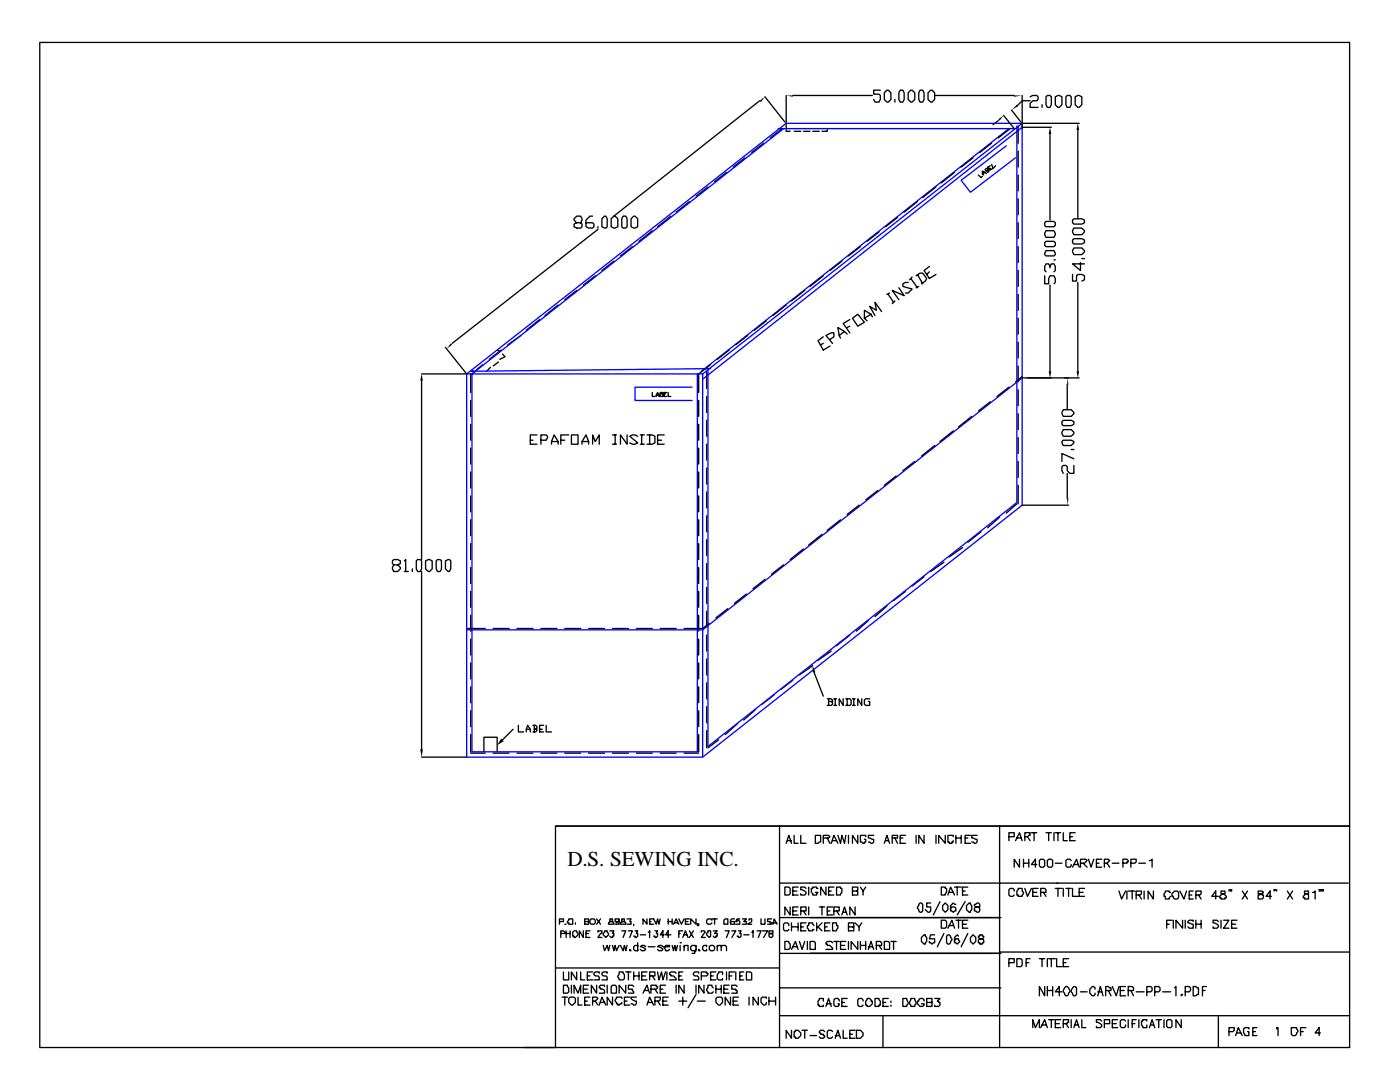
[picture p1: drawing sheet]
<svg xmlns="http://www.w3.org/2000/svg" width="279mm" height="216mm" viewBox="0 0 279 216" stroke-linecap="round" stroke-linejoin="round" font-family="sans-serif">
<defs><g id="words">
<text font-size="4.2" x="113.2" y="172.8">D.S. SEWING INC.</text>
</g></defs>
<g fill="none" stroke="#00f" stroke-width=".26">
<path d="M155.3 25.7h47.1M156.4 25.7l-62.2 48.9v75.4h45v-75.4M156.9 25.7v.5M200.8 29.1l-9 6.9 1.9 2.4 9-6.9M201.3 25.7l-61.3 48.4M202.9 25.1v75.2l-61.6 48.7v-75.2M204 24.6h-47.1l-63.8 50M204 24.6v76.2l-63.8 50.3h-47.1v-76.5M204 24.6l-63.8 50M204 25.4l-63.8 50.3M93.1 74.6h47.1M138.1 77.3h-11.4v2.6h11.4"/>
<path d="M140.2 74.6v76.5M141.8 73.6l-47.9 .5M204 75.4l-63.8 50.3h-47.1"/>
</g>
<g fill="none" stroke="#000" stroke-width=".26">
<path d="M7.9 8.5h261.4v156.3h-158.4v44.2h-103zM152.7 19.3l3.9 5M156.9 19v6.7M158.2 19h15.9M175.7 18h-1.3v.8h1l.3 .2v.8l-.3 .6h-.8l-.2-.6M176.5 18.5l.5-.5h.3l.5 .5v1.3l-.5 .6h-.3l-.5-.6zM178.6 19.8v.6M179.7 18h.5l.2 .5v1.3l-.2 .6h-.5l-.3-.6v-1.3zM181.2 18.5l.6-.5h.2l.6 .5v1.3l-.6 .6h-.2l-.6-.6zM183.6 18h.5l.3 .5v1.3l-.3 .6h-.5l-.2-.6v-1.3zM185.2 18.5l.5-.5h.3l.5 .5v1.3l-.5 .6h-.3l-.5-.6zM186.5 19h15.9"/>
<path d="M204 19v6.7M205.6 19.3l.5-.3h.8l.3 .3v.5l-.3 .3h-.8l-.5 .5v.8h1.6M208.8 19.3l.2-.3h.5l.3 .3v1.6l-.3 .5h-.5l-.2-.5zM210.6 19.3l.5-.3 .8 .3v1.6l-.5 .5h-.3l-.5-.5zM212.7 19.3l.3-.3h.5l.3 .3v1.6l-.3 .5h-.5l-.3-.5zM214.6 19.3l.5-.3 .8 .3v1.6l-.5 .5h-.3l-.5-.5zM141.3 37.3l-2.4 1.9M145 34.4l-2.4 1.8M148.7 31.5l-2.4 1.8M151.6 20.1l-29.1 23M152.4 28.6l-2.4 1.8M156.1 25.7l-2.4 1.8"/>
<path d="M156.9 26.2h.8M158.5 26.2h1.3M160.3 26.2h1.4M162.2 26.2h1.3M165.1 25.7v.5h-1.1M186.8 37.3l-2.7 2.1M190.5 34.4l-2.6 2.1M194.2 31.5l-2.4 1.8M195.3 34.9l.5 .6 .3-.3M196.6 34.4l-.5 .3M196.8 34.7l-.7-.6v.6l.2 .2M197.1 33.9v-.3h-.3l-.2 .3 .5 .5 .3-.3v-.2h-.3l-.3 .2"/>
<path d="M197.4 33.6h.2M197.9 32.8l.3 .8-.6 .3-.5-.6 .5-.2M197.9 28.6l-2.4 1.8M198.7 33.1l-.5 .5M199.2 24.1l-1 .8M200.3 23l2.1 2.7M201.6 25.7l-2.4 1.8M201.9 22l1.8 2.3M203.2 25.1v3.5M203.2 30.2v3.1M203.2 34.9v3.2M203.2 39.7v3.2"/>
<path d="M204 24.6h11.4M204 25.4h5.8M205.6 20.1h-1.6l-1.1 1.1M208 20.9v.5M209.5 26.7v17.2M215.1 25.9v17.8M115.1 44.4l-.5-.5v-.2l.5-.6h.8l.3 .8-.3 .5h-.8l-.5 .3v.5l.5 .3h.8l.3-.3v-.5l-.3-.3M115.1 57.9l-2.4 1.9M118.3 43.1h-.6l-.8 .8v1.3l.6 .3h.8l.2-.3v-.5l-.2-.3h-1.4M118.8 55l-2.4 1.9M119.3 45.8l-29.1 22.7M119.3 45.2v.3"/>
<path d="M120.1 43.7l.6-.6h.2l.3 .6v1.5l-.3 .3-.8-.3zM122 43.7l.5-.6h.3l.5 .6v1.5l-.5 .3-.8-.3zM122.5 52.1l-2.4 1.9M124.4 43.1h.5l.2 .6v1.5l-.2 .3h-.5l-.3-.3v-1.5zM125.9 43.7l.6-.6h.2l.6 .6v1.5l-.6 .3-.8-.3zM126.2 49.2l-2.4 1.9M130.2 46l-2.7 2.2M133.9 43.1l-2.7 2.1M137.6 40.2l-2.7 2.1M160.6 57.9l-2.6 2.2M164.3 55l-2.6 2.2M168 52.1l-2.4 1.9"/>
<path d="M171.7 49.2l-2.4 1.9M175.4 46.3l-2.4 1.9M177.3 58.7l1 1.6M177.5 58.5l-.5 .2M179.1 43.4l-2.4 1.8M179.4 57.4l1 1.6-2.3-1.1 1.3 1.9M181.2 56.4h-.5l-.5 .2v.6l1.8 .5-.8 .8h-.5M181.8 55.6l1.3 1.8M182 55.3l-.5 .5M182.8 55l.8-.5h.5l.8 1.1-.2 .5-.8 .5M183.1 54.8l1 1.8M183.1 40.2l-2.7 2.1"/>
<path d="M183.4 57.2l-.6 .2M185.5 53.2l-1.1 .8 1.1 1.6 1.3-.8M185.5 54.2l-.6 .6M203.2 44.4v3.2M203.2 49.2v3.2M203.2 54v3.2M203.2 58.7v3.2M208.5 48.4l.3-.2h1.5l.3 .2v.5l-.3 .3h-1.5l-.3-.3zM208.5 44.4l.3-.2h1.5l.3 .2v.6l-.3 .2h-1.5l-.3-.2zM208.5 55v1.6h.8v-1l.2-.6h.8l.3 .6v.8l-.3 .2M208.8 50h1.5l.3 .8-.3 .3h-1.5l-.3-.3zM208.8 46h1.5l.3 .6-.3 .8h-1.5l-.3-.6z"/>
<path d="M209.5 53.4l-.2-.7h-.5l-.3 .5v.8l.3 .2M209.5 53.2l.3-.5h.5l.3 .5v.8l-.3 .2M209.5 56.9v17.2M210.3 51.9h.3M214 47.9l.3-.3h1.6l.5 .3v.5l-.5 .3h-1.6l-.3-.3zM214 43.9l.3-.2h1.6l.5 .2v.5l-.5 .3h-1.6l-.3-.3zM214 54.8v1.3h.8v-1.1l.3-.2h.8l.5 .2v.8l-.5 .3M214.3 49.5h1.6l.5 .5v.3l-.5 .5h-1.6l-.3-.5zM214.3 45.5h1.6l.5 .5v.3l-.5 .5h-1.6l-.3-.5zM215.1 56.4v17.7M215.6 52.4v1.6l-1.6-1.3h2.4M215.9 51.6h.5"/>
<path d="M84.1 75.9v35.8M88.9 69.3l4.2 5.3h-9M93.9 74.6v3.7M93.9 79.9v3.2M94.2 73.8l.3 .3M96.3 72.8l-2.1 1.8M97.9 73.3l-.8 .8M99.2 69.8l.5 .3M99.5 72.2l-1.1 .8M100 69.8l-2.4 1.9M100.3 70.6l.5 .6-1.1 .5M104 66.9l-2.7 1.9"/>
<path d="M107.7 63.8l-2.7 2.1M111.4 60.9l-2.7 2.1M130.2 78.3v.8h.5M131 79.1l.2-.8 .3 .8M131 78.8h.5M131.8 78.6h.5v.5h-.5v-.8h.5v.3M132.6 78.6h.2M133.1 78.3h-.5v.8h.5M133.3 78.3v.8h.6M139.4 79.9v3.2M141 74.1v3.4M141 79.1v3.2"/>
<path d="M141.8 72.8l-2.4 1.8v3.7M145.5 69.8l-2.4 1.9M149.2 66.9l-2.4 1.9M152.9 64l-2.4 1.9M156.9 60.9l-2.6 2.1M164.3 67.2l-1.1 .8 1.1 1.8 1.3-.7M164.3 68.5l-.5 .3M165.6 67.7l.8-.5v-.8h-.5l-1.1 .5 1.4 1.6M168.5 66.1l-1 .8M169.1 66.7l-.6-.6-1.3-.7 .3 1.5 .2 .6M169.6 63.8l-1.3 .8 1.3 1.8M169.6 65.1l-.5 .3"/>
<path d="M170.1 63.5l1.1-.8 1.3 1.6-1.3 .8zM173.8 62.7l-1.3 .8M174.1 63.2l-.3-.5-1.3-.8v1.6l.5 .5M175.9 62.2l-1.3-1.9 .3 1.6-1.3-.8 1 1.9M178.6 60.1l-.5 .5M201.3 77.3l-2.3 1.8M203.2 63.5v3.2M203.2 68.3v3.1M203.2 73v3.2M203.2 77.8v3.2M204 75.1l-1.3 1.1M204 75.4h11.4"/>
<path d="M213 76.7v5.1M93.9 84.7v3.1M93.9 89.4v3.2M93.9 94.2v3.2M93.9 99v3.1M105.8 87.8h.6M107.2 86.8h-1.4v1.8h1.4M107.9 87.8h1.1l.3-.8-.3-.2h-1.1v1.8M110.1 88.6v-.5l.5-1.3 .8 1.3v.5M110.1 88.1h1.3M111.9 87.8h.8M113.5 86.8h-1.6v1.8"/>
<path d="M114 86.8h1.4v1.8h-1.4zM116.2 88.6v-.5l.7-1.3 .6 1.3v.5M116.2 88.1h1.3M118.3 88.6v-1.8l.5 1.3 .8-1.3v1.8M122.2 88.6h.8M122.2 86.8h.8M122.8 86.8v1.8M125.1 86.8v1.8l-1.3-1.8v1.8M127.3 87l-.6-.2h-.5l-.5 .2 1.6 1.4-.6 .2h-.5l-.5-.2M127.8 88.6h.8M127.8 86.8h.8M128.1 86.8v1.8"/>
<path d="M129.1 86.8h1.1l.5 .2v1.4l-.5 .2h-1.1M129.6 86.8v1.8M131.2 87.8h.8M132.6 86.8h-1.4v1.8h1.4M139.4 84.7v3.1M139.4 89.4v3.2M139.4 94.2v3.2M139.4 99v3.1M141 83.9v3.1M141 88.6v3.2M141 93.4v3.2M141 98.2v3.1"/>
<path d="M175.2 97.9l-2.4 1.8M178.9 95l-2.4 1.8M182.6 92.1l-2.4 1.8M186.5 88.9l-2.6 2.1M190.2 86l-2.6 2.1M193.9 83.1l-2.6 2.1M197.6 80.2l-2.3 1.8M203.2 82.5v3.2M203.2 87.3v3.2M203.2 92.1v3.1M203.2 96.8v3.7M211.9 88.1l.3-.3h1.6l.5 .3v.3l-.5 .5h-1.6z"/>
<path d="M211.9 84.1l.3-.2h1.6l.5 .2v.6l-.5 .2h-1.6l-.3-.2zM212.2 85.7h1.6l.5 .6v.2l-.5 .5h-1.6l-.3-.5zM212.2 81.8h1.6l.5 .5v.2l-.5 .6h-1.6l-.3-.6zM213 94.5v5M213.8 89.7h.5M214.3 92.9v1.6h-.8l-.5-.6v-.8l-.3-.2h-.5l-.3 .2v.8l.3 .6M214.3 91.5l-2.4-1v1.6M78.6 112.7l-.3-.3v-.5l.3-.2h.8l.5 .2v.5l-.5 .3h-.8l-.3 .5 .3 .8h.8l.5-.5v-.3l-.5-.5M80.7 111.9l.3-.2v2.3M80.7 114h.8M82.3 113.5v.5M83.1 111.9l.2-.2h.6l.2 .2v1.6l-.2 .5h-.6l-.2-.5z"/>
<path d="M84.1 114v35.5M84.9 111.9l.6-.2 .8 .2v1.6l-.6 .5h-.2l-.6-.5zM87 111.9l.3-.2h.5l.3 .2v1.6l-.3 .5h-.5l-.3-.5zM88.9 111.9l.5-.2h.3l.3 .2v1.6l-.3 .5h-.3l-.5-.5zM93.9 103.7v3.2M93.9 108.5v3.2M93.9 113.2v3.2M93.9 118v3.2M139.4 103.7v3.2M139.4 108.5v3.2M139.4 113.2v3.2M139.4 118v3.2"/>
<path d="M141 102.9v3.2M141 107.7v3.2M141 112.4v3.2M141 117.2v3.2M149 118.5l-2.4 1.9M152.7 115.6l-2.4 1.9M156.4 112.7l-2.4 1.9M160.3 109.5l-2.6 2.2M164 106.6l-2.6 2.1M167.7 103.7l-2.6 2.1M171.4 100.8l-2.3 1.9M180.7 118l-2.4 1.9"/>
<path d="M184.4 115.1l-2.4 1.8M188.4 112.2l-2.7 1.8M192.1 109.3l-2.7 1.8M195.8 106.1l-2.7 2.1M199.5 103.2l-2.4 2.1M202.9 100.5l-2.1 1.9M204 100.8h9.3M93.1 125.4h3.7M93.9 122.8v3.1M93.9 127.5v3.2M93.9 132.3v3.2M93.9 137.1v3.1"/>
<path d="M98.4 125.4h3.2M103.2 125.4h3.2M107.9 125.4h3.2M112.7 125.4h3.2M117.5 125.4h3.2M122.2 125.4h3.2M127 125.4h3.2M131.8 125.4h3.1M139.4 122.8v3.1M139.4 127.5v3.2M139.4 132.3v3.2M139.4 137.1v3.1"/>
<path d="M141 122v3.1M141 126.7v3.2M141 131.5v3.2M141 136.3v3.1M141.6 124.4l-1.4 1h-3.7M145.3 121.4l-2.4 1.9M154.5 138.6l-2.4 1.9M158.2 135.7l-2.4 1.9M162.2 132.8l-2.7 1.9M162.5 134.1l1.8 4.8M165.1 139.4h.8l.3 .3v.3h-.3M165.4 140h.5l.3 .2v.3l-.3 .3h-.8"/>
<path d="M165.4 139.4v1.4M165.9 129.9l-2.7 1.9M166.4 139.4h.6M166.7 139.4v1.4M168.3 139.4v1.4l-.8-1.4v1.4M168.8 139.4h.8l.3 .3v.8l-.3 .3h-.8M169.1 139.4v1.4M169.6 126.7l-2.6 2.2M170.1 139.4h.6M170.4 139.4v1.4M172 139.4v1.4l-.8-1.4v1.4M173.3 123.8l-2.4 2.1"/>
<path d="M173.6 139.4h-.8l-.3 .3v.8l.3 .3h.8v-.8h-.3M177 120.9l-2.4 2.1M84.1 151.1h9M93.9 141.8v3.2M93.9 146.6v3.4M93.9 150.3h2.9M96.6 150v-2.9h2.6v2.9M98.4 150.3h3.2M102.4 145.5l-2.1 2.1M103.2 150.3h3.2M103.5 144.7v1.3h1M105 146v-.5l.3-.8 .5 .8v.5"/>
<path d="M105 145.5h.8M106.4 144.7h.5l.3 .3v.3l-.3 .2M106.6 145.5h.6v.3l-.3 .2h-.5M106.6 144.7v1.3M107.7 145.5h.5M107.9 150.3h3.2M108.5 144.7h-.8v1.3h.8M109 144.7v1.3h1.1M112.7 150.3h3.2M117.5 150.3h3.2M122.2 150.3h3.2M127 150.3h3.2"/>
<path d="M131.8 150.3h3.1M136.5 150.3h2.9M139.4 141.8v3.2M139.4 146.6v3.4M141 141v3.2M141 145.8v3.4M143.4 147.6l-2.1 1.6M147.1 144.5l-2.4 2.1M150.8 141.6l-2.4 2.1M166.4 140.8h.6M170.1 140.8h.6M110.9 164.8h158.4v44.2h-164.8"/>
<path d="M155.6 164.8v44.2M156.6 177h.8l.3 .3v1l-.3 .3h-.8zM156.9 168.3l.5-1.6 .6 1.6M157.2 167.7h.8M158.2 177.8h.8M158.5 166.7v1.6h.8M159.3 177h-1.1v1.6h1.1M159.8 166.7v1.6h1.1M160.9 177.3l-.3-.3h-.8v.5h.3l.8 .6v.2l-.3 .3h-.8v-.3M161.4 177v1.6M162.7 166.7h1.1v1.3h-.3l-.3 .3h-.5zM163.2 177.3h-.2v-.3h-.8v.3h-.3v.8l.3 .2v.3h.8v-.3l.2-.2h-.5"/>
<path d="M164.3 167.2h1.1l.2-.2-.2-.3h-1.1v1.6M164.8 177v1.6l-1-1.6v1.6M165.1 167.2l.5 1.1M165.4 177.8h.5M165.9 168.3l.5-1.6 .8 1.6M166.2 167.7h.8M166.4 177h-1v1.6h1M167 177h.7v.3h.3v.8l-.3 .2v.3h-.7zM167.2 166.7l.5 1.6 .3-1.6 .5 1.6 .3-1.6M169.3 166.7v1.6M170.1 177.8h.8l.3-.3v-.5h-1.1v1.6h1.1v-.8h-.3M171.2 166.7v1.6l-1.1-1.6v1.6"/>
<path d="M171.7 177l.5 .8v.8M172.8 167v-.3h-1.1v1.3l.8 .3v-.3h.3v-.5h-.3M172.8 177l-.6 .8M174.4 166.7h-1.1v.5l1.1 .3v.5l-.3 .3-.8-.3M176.5 168.3l.5-1.6 .5 1.6M176.7 167.7h.6M178.1 167.2h1v-.5h-1v1.6M178.6 167.2l.5 1.1M179.7 167.2h.5M180.7 166.7h-1v1.6h1M182.8 166.7v1.6M184.4 166.7v1.6l-1-1.6v1.6"/>
<path d="M186.8 166.7v1.6M187.6 179.9l-1.3 2.7M187.9 177h.7v.3h.3v.8l-.3 .2v.3h-.7zM188.6 166.7v1.6l-1.3-1.6v1.6M189.2 178.6l.5-1.6 .8 1.6M189.4 178.1h.8M190.2 167v-.3h-1v1.3h.2v.3h.6v-.3h.2v-.3M190.5 177h1.3M190.8 167.2h1M190.8 166.7v1.6M191 177v1.6M191.8 166.7v1.6"/>
<path d="M192.1 177.8h.5M192.6 167.2h.5M192.6 179.9l-1.6 2.7M193.1 177h-1v1.6h1M193.7 166.7h-1.1v1.6h1.1M195 166.7h-1.1v.5l1.1 .3v.5l-.3 .3-.8-.3M199.5 164.8v11.4h-43.9M201.3 167h1.1v-.8h-1.1v1.5M202.4 177.8v-.3l-.3-.2h-.5l-.3 .2v1.1l.3 .3h.5l.3-.3M202.7 167.7l.8-1.5 .5 1.5M202.9 167.2h.8M203.2 177.3h.8v.5l.3 .3-.3 .8h-.8v-.3h-.3v-.8l.3-.3z"/>
<path d="M203.5 171.4v1.6l-1.1-1.6v1.6M204.3 171.4v1.6M204.3 172.2h1M204.5 177.3l.6 1.6 .7-1.6M204.5 167h.6l.2-.3h.3v-.5h-1.1v1.5M205.1 167l.5 .7M205.3 171.4v1.6M205.8 166.2h1.1M206.1 178.1h.8M206.4 166.2v1.5M206.9 172.5h-1.1l.8-1.1v1.6M207.2 177.3h-1.1v1.6h1.1"/>
<path d="M207.4 171.7a.66 .66 0 0 1 1.1 0v1.1l-.3 .2h-.5l-.3-.2zM207.7 178.1h1.1v-.6l-.3-.2h-.8v1.6M208.2 178.1l.6 .8M208.8 166.2h1M209 171.7a.66 .66 0 0 1 1.1 0v1.1l-.3 .2h-.5l-.3-.2zM209.3 166.2v1.5M210.3 166.2v1.5M210.6 172.2h1.3M210.6 177.3h1.3M210.6 166.2h1.1M210.9 176.2h58.2M211.1 176.2h-11.6v32.8"/>
<path d="M211.1 166.2v1.5M211.1 177.3v1.6M212.2 166.2v1.5h.8M212.2 177.3v1.6M212.7 177.3h1.1M213.3 177.3v1.6M213.5 167h.5M213.8 171.7l-.3-.3h-.5l-.3 .3v1.1l.3 .2h.5l.3-.2v-.3M214 173l.8-1.6 .6 1.6M214 177.3v1.6h1.1M214.3 172.5h.8M214.6 166.2h-1.1v1.5h1.1"/>
<path d="M215.4 178.1h.8M215.6 172.2h.8l.6-.5-.3-.3h-1.1v1.6M216.2 172.2l.8 .8M216.4 177.3h-1v1.6h1M217.2 171.4l.6 1.6 .5-1.6M218.8 172.2h.5M219.9 171.4h-1.1v1.6h1.1M220.4 172.2h.5l.6-.5-.3-.3h-.8v1.6M220.9 172.2l.6 .8M222 172.2h1.3M223.3 177.8l.5 1.6 .8-1.6M224.1 172.2h.8v-.2h.3v-.3l-.3-.3h-.8v1.6"/>
<path d="M224.9 177.8v1.6M225.2 177.8h1.3M225.7 172.2h.8l.2-.2v-.6h-1v1.6M226 177.8v1.6M226.7 178.6h.8l.3-.3v-.5h-1.1v1.6M227.3 172.2h1.3M227.3 178.6l.5 .8M228.3 177.8v1.6M229.4 171.7h.3l.2-.3v1.6M230.2 177.8v1.6l-1.1-1.6v1.6M233.6 178.1h-.2v-.3h-.8v.3l-.3 .2v.6h.3v.5h.8v-.3l.2-.2M233.9 178.3l.5-.5h.5l.3 .3v1l-.3 .3h-.5l-.2-.3v-.2h-.3z"/>
<path d="M235.5 177.8l.8 1.6 .5-1.6M237.3 178.6h.6M238.1 177.8h-.8v1.6h.8M238.7 178.6h.7l.3-.3v-.5h-1v1.6M239.2 178.6l.5 .8M243.2 178.9h-1.4l.8-1.1v1.6M243.7 177.8v.5h.5l.5 .6v.2h-.2v.3h-.8v-.3h-.3v-.2l.5-.6h.6v-.5zM245.3 177.5v.3M245.8 177.5h-.3h.3v.3h-.3M247.9 177.8l1.1 1.6M249 177.8l-1.1 1.6M251.1 177.8v.5h.5l.3 .3h.2v.5l-.2 .3h-.8v-.8l.8-.3 .2-.2-.2-.3z"/>
<path d="M253.7 178.9h-1l.8-1.1v1.6M254.5 177.5h-.2h.2l-.2 .3M254.8 177.5v.3M256.9 177.8l1.1 1.6M258 177.8l-1.1 1.6M260.3 177.8v.5h.6l.2 .3v.8h-.8v-.3h-.2v-.2l.5-.6h.5v-.5zM261.9 178.1h.3l.3-.3v1.6M263.5 177.5h-.2h.2v.3h-.2M264.1 177.5h-.3h.3v.3h-.3M110.9 193.1h44.7M111.7 183.9h.7v-.5h-.7v1M111.9 186.3h.8v-.3l-.3-.3h-.5v1.4"/>
<path d="M112.2 199h1M112.4 196.6h.8v.2l.3 .3v.8l-.3 .3h-.8zM112.4 193.9v1.6h1.1v-1.6M112.7 184.4h.3zM112.7 199v1.6M113 185.7v1.4M113 186.3h.8M113.5 199.2a.94 .94 0 0 1 1.3 0v.8l-.5 .6h-.3l-.5-.6zM113.5 183.4h.8v1h-.8v-.3h-.3zM113.8 185.7v1.4M114 196.6v1.6M114.3 186l.3-.3h.5l.3 .8-.6 .6h-.2v-.3h-.3z"/>
<path d="M114.6 198.2v-1.6l.8 1.6 .5-1.6v1.6M114.8 184.1v.3M115.1 193.9v1.6l-1.1-1.6v1.6M115.4 199v1.6h.8M115.9 193.9v1.6h.8M116.4 185.7v1.4l-.8-1.4v1.4M116.4 197.4h.8M116.7 183.9h.8v-.5h-.8v1h.8v-.5h-.3M116.7 199.8h.5M116.9 186.3h.6M117.2 194.7h.5M117.5 196.6h-1.1v1.6h1.1"/>
<path d="M117.7 183.6a.66 .66 0 0 1 1.1 0v.5l-.3 .3h-.5l-.3-.3zM117.7 199h-1v1.6h1M117.7 185.7h-.8v1.4h.8M118.3 199.8h.5l.5-.6-.2-.2h-.8v1.6M118.3 193.9h-1.1v1.6h1.1M118.8 199.8l.5 .8M119.1 196.6v1.6l-1.1-1.6v1.6M119.1 183.4l.8 1M119.3 186v-.3h.8v.6h-.2l-.6 .8h.8M119.6 194.2v-.3h-.8l-.3 .3v.3l.3 .2h.5l.3 .3v.5h-1.1M119.9 183.4l-.8 1M120.4 188.6l.3 1.1 .5-1.1 .2 1.1 .3-1.1"/>
<path d="M120.7 185.7h.5v.3l.2 .3v.2l-.5 .6-.5-.6zM120.7 196.8v-.2h-.8l-.3 .2v.3h.3v.3h.5l.3 .2v.6h-1.1M121.2 194.2v-.3h-.8l-.3 .3v.3l.3 .2h.5l.3 .3v.5h-1.1M121.2 196.6v1.6M121.7 183.4v.5h.5l.3 .2v.3h-1.1v-.3l.3-.2h.5v-.5zM121.7 185.7h.8l-.3 .6h.3v.5h-.3v.3h-.2l-.3-.3M122 196.8l.2-.2h.6l.2 .2v1.4h-1zM122.2 199v1.6l-1-1.6v1.6M122.2 188.6l.3 1.1 .3-1.1 .2 1.1 .6-1.1M123.6 193.9h.8v.3l.2 .3v.8l-.2 .2h-.8v-.2l-.3-.3v-.3l.3-.2zM123.6 183.6v.3h-.3l-.3 .2v-.2h-.2v-.5h.8v1h-.8M123.8 188.6l.6 1.1 .2-1.1 .3 1.1 .2-1.1"/>
<path d="M124.1 183.4v.5h.5l.3 .2v.3h-1.1v-.3l.3-.2h.5v-.5zM124.1 199.2v-.2h-1.1v.2l-.2 .3v.3l.2 .2v.3h.3v.3l.8-.3v-.3M124.1 185.7h.8l-.5 1.4M124.6 199.8h.5M124.9 196.6v1.6l-1.3-1.6v1.6M124.9 193.9h1M125.1 183.4h.8l-.2 .5h.2v.5h-.8M125.4 185.7h.8l-.5 1.4M125.4 193.9v1.6M125.7 189.4l.2 .3h-.2zM125.7 199h-1.1v1.6h1.1M126.5 196.8l-.3-.2h-.8v.8h.8v.2l.3 .3v.3h-1.1"/>
<path d="M126.5 194.7h1M126.5 184.4v.3M126.5 193.9v1.6M126.7 185.7h.6l-.3 .6h.3v.5l-.3 .3h-.3v-.3h-.2M127 199h-1.1v.2l.3 .3 .8 .3v.5l-.3 .3-.8-.3M127.3 188.9v-.3h-.6l-.2 .3v.5l.2 .3h.6v-.3M127.3 188.1v1.6M127.5 193.9v1.6M127.8 186.5h1.1M128.1 194.7h.8M128.3 198.2l.8-1.6 .5 1.6M128.6 197.6h.8"/>
<path d="M128.9 188.9l-.3-.3h-.5l-.3 .3h.3l.8 .5-.3 .3h-.5l-.3-.3M129.1 193.9h-1v1.6h1M129.1 183.4v1l-.8-1v1M129.4 186h.2v-.3v1.4M129.4 188.9h1.3M129.6 194.7h1.1v-.8h-1.1v1.6M129.6 183.9h.3M129.9 197.4h1.1l.2-.3v-.3h-.2v-.2h-1.1v1.6M130.2 194.7l.5 .8M130.7 199.8h.8l.3-.3v-.5h-1.1v1.6M130.7 185.7h.5l-.2 .6h.2v.5l-.2 .3h-.3v-.3h-.3M130.7 197.4l.5 .8"/>
<path d="M131.2 193.9l.3 1.6 .5-1.6 .3 1.6 .5-1.6M131.2 199.8l.6 .8M131.8 183.4l-.3 1-.3-1-.2 1-.6-1h-.8v1h.8M131.8 197.4h.5M132.3 188.9l-.3-.3h-.5l-.3 .3 .8 .3 .3 .2-.3 .3h-.5l-.3-.3M132.3 199.8h.8M132.6 186.5h-.8l.5-.8v1.4M132.6 188.9h1v-.3h-.8v.3h-.2l.2 .8h.5l.3-.3M132.8 196.6h-1v1.6h1M133.1 193.9v1.6M133.3 199h-1v1.6h1M133.3 183.4v1"/>
<path d="M133.3 183.9h.8M133.9 186.5h-1.1l.5-.8v1.4M134.1 188.6l.3 1.1 .3-1.1 .2 1.1 .3-1.1M134.1 183.4v1M134.4 184.4l.5-1 .6 1M134.7 184.1h.5M134.9 194.2l-.2-.3h-.8l-.3 .3v.3h.3v.2h.5l.5 .6v.2h-1.3M134.9 196.6v1.6M135.5 183.4l.5 1 .5-1M135.5 199.8h1.6M135.5 194.7h.5M135.5 186.3h.2"/>
<path d="M135.7 188.1h.3zM135.7 188.6v1.1M136.3 193.9h-.8v1.6h.8M136.3 185.7h-.8v1.4M136.3 187.1l.5-1.4 .5 1.4M136.3 199v1.6M136.5 196.6v1.6l-1-1.6v1.6M136.5 188.9l.3-.3h.5v1.1M136.5 186.5h.6M136.5 188.6v1.1M136.8 183.9h.5M137.6 183.4h-.8v1h.8"/>
<path d="M137.6 185.7l.8 1.4M138.4 185.7l-.8 1.4M138.9 183.4v1l-1.1-1v1M138.9 188.6v1.1l-.3 .3v.2h-.5M138.9 188.9l-.3-.3h-.5l-.3 .3v.5l.3 .3h.5l.3-.3M138.9 196.6v1.6M138.9 198.4l-1.6 2.7M139.2 199.8h1.6M139.4 189.4l.3 .3h-.3zM139.4 194.2v-.3h-.8l-.2 .3v.3l.2 .2h.6l.2 .3v.5h-1M139.4 184.4h-.2h.2v.3h-.2M140 194.7h1l.3-.2v-.3h-.3v-.3h-1v1.6"/>
<path d="M140 186v-.3h.5l.3 .3-.8 1.1h.8M140.5 196.6v1.6l-1.1-1.6v1.6M141 188.9v-.3h-.5l-.3 .3v.5l.3 .3h.5v-.3M141.3 185.7h.5v1.1l-.2 .3-.6-.6zM141.6 188.9a.66 .66 0 0 1 1 0v.5l-.3 .3h-.5l-.2-.3zM141.8 194.7h.5M142.1 183.6l-.3-.2h-.5l-.3 .2v.5l.3 .3h.5l.3-.3M142.1 183.4h1M142.3 197.1l-.2-.3v-.2h-.8v.5l-.3 .3 .3 .8h.8l.2-.3M142.3 185.7h.8l-.5 .6h.5v.5h-.2v.3h-.3l-.3-.3M142.6 183.4v1M142.9 193.9h-1.1v1.6h1.1"/>
<path d="M142.9 197.4h1M142.9 196.6v1.6M143.1 199h.8l.3 .2v.8l-.5 .6h-.3l-.5-.6v-.8zM143.1 188.9l.3-.3h.5v1.1M143.1 188.6v1.1M143.9 188.9l.3-.3h.5l.3 .3v.8M143.9 196.6v1.6M144.2 194.5v-.6h-.8v.3l-.3 .3v.8l.3 .2h.8v-.2M144.5 183.6l.2-.2h.6v1h-.8zM144.5 197.4h.8M144.7 185.7h.8l-.5 1.4M145 193.9v1.6"/>
<path d="M145.5 196.6h-1v1.6h1M145.5 194.7h.5M145.8 199v1.6l-1.1-1.6v1.6M146 185.7h.8l-.8 1.4M146.3 199.8h.8M146.6 193.9h-1.1v1.6M146.6 183.4h-.6l-.2 .2v.8h.8v-.5h-.8v.2M146.8 193.9v1.6M147.1 196.8l-.3-.2h-.8v.8h.8v.2h.3v.6h-1.1M147.4 199h-1.1v1.6h1.1M147.4 185.7h.5l-.3 .6h.3v.5l-.3 .3h-.2v-.3h-.3M147.6 183.4h-.5l-.3 .5h.3v-.3h.3l.2 .3v.5h-.8"/>
<path d="M147.6 194.7h.6M148.2 183.4h.8l-.6 .5h.6v.5h-.8M148.4 193.9h-.8v1.6h.8M148.4 186.5h1.1M149 193.9h.8l.2 .3v1.3h-1zM149.5 183.6v-.2h.5v.5l-.8 .5h.8M149.5 199v1.6M150 186h.3v-.3v1.4M151.1 185.7h.8l-.6 1.4M151.3 199v1.6l-1-1.6v1.6M151.9 183.4v1h.8v-1M152.1 185.7h1.1l-.8 1.4"/>
<path d="M152.9 199.2v-.2h-.8l-.2 .2v.8l.5 .6h.3l.2-.3v-.3M153.5 185.7v.6h.5l.3 .2v.3l-.3 .3h-.3l-.2-.3v-.3l.2-.2h.6v-.6zM153.5 199.8h1.3M153.5 199v1.6M154 183.4h-.8v.5h.5v.2h.3v.3h-.8M154.3 184.4l.2-1 .5 1M154.3 184.1h.7M154.8 199v1.6M155.6 183.1h44.2M155.6 190.2h44.2M155.6 197.1h44.2M156.6 187.9h.8v.2l.3 .3v.8l-.3 .2h-.8z"/>
<path d="M157.4 184.7v-.3l-.2-.3h-.6l-.2 .3v1.1l.2 .2h.6l.2-.2M157.7 181v1.6l-1.1-1.6v1.6M158 189.4l.8-1.5 .5 1.5M158 184.1v1.6M158 184.9h1.3M158.2 181.8h.8M158.2 188.9h.8M159.3 181h-1.1v1.6h1.1M159.3 184.1v1.6M159.5 187.9l.6 1.5 .5-1.5M159.8 181.8h1.1v-.8h-1.1v1.6M159.8 184.9h.5"/>
<path d="M160.3 181.8l.6 .8M160.9 184.1h-1.1v1.6h1.1M161.1 187.9v1.5M161.4 181v1.6M161.7 187.9h.8l.2 .2v1.3h-1zM162.5 184.7l-.3-.3v-.3h-.8v.6h-.3v.5l.3 .3v.2h.8v-.2h.3M163 184.1v1.6M163.2 184.9l.8 .8M163.5 181h1.1M164 181v1.6M164 184.1l-1 1.1M164.3 199.8v-.6h-.8v.3l-.3 .3v.8h.3v.2h.8v-.2"/>
<path d="M164.6 184.9h.5M165.1 181.8h.5M165.6 184.1h-1v1.6h1M166.2 184.1h.8v.6h.2v.5l-.2 .3v.2h-.8zM166.2 181h-1.1v1.6h1.1M166.2 188.1l-.3-.2h-.8l-.3 .2v.3h.3v.2h.5l.6 .6v.2h-1.4M166.4 181.8h1.1v-.8h-1.1v1.6M166.4 187.9h1.1M167 181.8l.5 .8M167 187.9v1.5M167.5 199.8v-.3l-.3-.3h-.5l-.3 .3v1.1l.3 .2h.5l.3-.2v-.3h-.3M167.7 188.6h.8"/>
<path d="M168 182.6l.5-1.6 .6 1.6M168.3 182h.5M168.8 187.9h-1.1v1.5h1.1M169.1 199.2h-1.1v1.6h1.1M169.3 184.9h1.1v-.8h-1.1v1.6h1.1v-.8h-.3M169.3 187.9v1.5M170.7 181v1.6l-1.1-1.6v1.6M170.7 184.1l.7 .8v.8M171.2 187.9v1.5l-1.3-1.5v1.5M171.7 188.6h1.1M171.7 187.9v1.5M172 184.1l-.6 .8"/>
<path d="M172.2 199.8v-.3l-.2-.3h-.6l-.2 .3v1.1l.2 .2h.6l.2-.2M172.8 187.9v1.5M173 199.2h.6l.2 .3v.3h.3v.5l-.5 .5h-.6v-.2h-.2v-.8l.2-.3zM173.3 189.4l.5-1.5 .6 1.5M173.3 188.9h.8M174.6 199.2h.8v.3l.3 .3v.8h-.3v.2h-.8zM174.9 188.6h1v-.5l-.2-.2h-.8v1.5M175.4 188.6l.5 .8M176.5 187.9h.8l.2 .2v1.3h-1zM177.3 199.2h-1.1v1.6h1.1M177.8 199.8v.2zM177.8 187.9h1.1"/>
<path d="M178.3 187.9v1.5M180.2 199.2h.8l.2 .8-.2 .8h-.8zM181.8 199.2h.8l.2 .8-.2 .8h-.8v-.2l-.3-.3zM183.4 180.4l.2-.2h.3l.2 .2v1.4l-.2 .2h-.3l-.2-.2v-.3l-.3-.3zM183.9 187.1l.5-.6h.3v.3l.2 .3v.8l-.2 .2v.3h-.3l-.5-.5zM184.4 199.8v-.3l-.3-.3h-.5l-.2 .3v.3h-.3v.5l.5 .5h.5l.3-.2v-.3h-.5M185.7 180.2h-.8v.8h.8v.8l-.2 .2h-.3l-.5-.5M186.5 199.2h1.1l-.5 .6h.2v.2h.3v.6l-.3 .2h-.8v-.2M186.5 186.5h-.8l-.2 .8h1v.8h-.2l-.3 .3-.3-.3h-.2v-.2M187.9 183.6h.7l.3 .3v1l-.3 .3h-.7zM188.1 180.7l.5-.5 .6 .5v.8l-.6 .5-.5-.5zM188.4 186.3l-1.3 2.6"/>
<path d="M188.9 186.8l.3-.3h.2l.6 .8v.3l-.6 .8h-.2l-.3-.3zM189.2 185.2l.8-1.6 .5 1.6M189.4 184.7h.8M190.8 180.4h-.3l-.3-.2-.5 .5v1.1h.3l.2 .2 .3-.2h.3v-.6l-.3-.2h-.5l-.3 .2v.3M190.8 183.6h1M191.3 186.8l-.3-.3-.5 .6v1h.3l.2 .3 .6-.5-.3-.3v-.3h-.5l-.3 .3v.3M191.3 183.6v1.6M192.1 184.4h.8M192.9 180.7l.5-.5h.3v.2l.2 .3v.8l-.2 .3v.2h-.3l-.5-.5zM193.1 183.6h-1v1.6h1M193.1 186.3l-1.3 2.6M193.7 187.1l.5-.6 .5 .6v.8l-.5 .5-.5-.5z"/>
<path d="M194.5 180.4v.3l.2 .3h.6l.2 .2v.6l-.2 .2-.8-.2v-.6l.2-.2h.8v-.6l-.2-.2zM195.5 186.5v.3h-.2v.3l.2 .2h.6l.2 .3v.5h-.2v.3h-.6v-.3h-.2v-.5l.2-.3h.6l.2-.2v-.3h-.2v-.3zM199.5 190h69.8M201.3 192.1h1.1v-.8h-1.1v1.6M202.9 191.3h.8l.3 .3v1l-.3 .3h-.8zM204.8 192.1h.5M205.6 191.3h-.8v1.6M207.4 191.3h1.1M208 191.3v1.6M208.5 196.8v1.9l-1.1-1.9v1.9M209 191.3v1.6M209 196.8v1.9"/>
<path d="M209 197.6h1.1M209.3 191.3h1.3M209.8 191.3v1.6M210.1 196.8v1.9M210.9 191.3v1.6h1M211.9 197.9h-1.3l.8-1.1v1.9M212.2 192.1h.5M212.5 197.1l.2-.3h.3l.5 .8-.2 .8-.3 .3h-.3l-.5-.8zM213.3 191.3h-1.1v1.6h1.1M214 197.1l.3-.3h.3l.2 .3v1.3l-.2 .3h-.3l-.5-.8zM215.6 197.9h1.4M218.5 197.4v-.3l-.2-.3h-.3l-.5 .6v.8l.5 .5h.3l.2-.3v-.2"/>
<path d="M219.1 198.7l.5-1.9 .5 1.9M219.1 197.9h.8M220.7 197.6h1v-.5h-.2l-.3-.3h-.5v1.9M221.2 197.6l.5 1.1M222 196.8l.8 1.9 .5-1.9M223.6 197.6h.8M224.6 196.8h-1v1.9h1M225.2 197.6h1v-.5l-.2-.3h-.8v1.9M225.7 197.6l.5 1.1M226.7 197.9h1.6M228.9 197.9h.8l.2-.3v-.5l-.2-.3h-.8v1.9M230.5 197.9h.7l.3-.3v-.5l-.3-.3h-.7v1.9"/>
<path d="M232 197.9h1.6M232.8 184.4h.6M233.9 183.6h-1.1v1.6M234.2 183.6v1.6M234.4 197.1l.3-.3v1.9M235.7 198.4h.3l-.3 .3zM236 183.6v1.6l-1.3-1.6v1.6M236.5 197.9h.8l.3-.3v-.5l-.3-.3h-.8v1.9M236.5 183.6v1.6M238.1 196.8h.6l.2 .3h.3v1.3h-.3l-.2 .3h-.6zM238.1 183.9v-.3h-.8l-.2 .3v.2l1 .3v.8h-.8l-.2-.3M238.7 184.4h1"/>
<path d="M238.7 183.6v1.6M239.7 183.6v1.6M240 197.6h.5M240.8 196.8h-.8v1.9M243.2 183.9l-.3-.3h-.8v.5h.3l.8 .6v.2l-.3 .3h-.8v-.3M243.7 183.6v1.6M244.2 183.6h1.1l-1.1 1.6h1.1M245.8 184.4h.8M246.9 183.6h-1.1v1.6h1.1M119.6 200.6l.5-1.6 .8 1.6M119.9 200h.8M129.1 200.6l.5-1.6 .8 1.6"/>
<path d="M129.4 200h.8M155.6 202.7h113.7M158 205.6v1.6l-1.1-1.6v1.6M158.5 205.8h.3v-.2h.5l.5 .5v.5l-.5 .6h-.5v-.3h-.3zM160.1 205.6h1M160.6 205.6v1.6M161.7 206.6h1.3M164.6 205.8l-.3-.2h-.5l-.3 .2v.3h.3v.3h.5v.2h.3v.3l-.3 .3h-.5l-.3-.3M164.8 200.8l.6-1.6 .5 1.6M165.1 200.3h.8M166.2 205.8l-.3-.2h-.5l-.3 .2v1.1l.3 .3h.5l.3-.3M166.7 207.2l.5-1.6 .5 1.6"/>
<path d="M166.7 206.6h.8M168 200h.5M168.3 205.6v1.6h.8M169.6 206.4h.5M170.7 205.6h-1.1v1.6h1.1M170.9 205.6h.8l.5 .5v.5l-.5 .6h-.8zM176.2 202.7v6.3M176.2 200h.5M177.8 200.6v.2M184.9 200h1.1v-.8h-1.1v1.6h1.1v-.8h-.3M206.1 205.1v-1.6l.5 1.6 .8-1.6v1.6M207.7 205.1l.8-1.6 .5 1.6"/>
<path d="M208 204.5h.8M209.3 203.5h1M209.8 203.5v1.6M210.6 204.3h.8M211.7 203.5h-1.1v1.6h1.1M212.2 204.3h.8v-.3h.3v-.5h-1.1v1.6M212.7 204.3l.6 .8M213.8 203.5v1.6M214.3 205.1l.5-1.6 .6 1.6M214.6 204.5h.5M215.9 203.5v1.6h.8M219.9 203.7l-.3-.2h-.8v.5h.3l.8 .5v.3l-.3 .3h-.8v-.3"/>
<path d="M220.4 204.3h1.1v-.8h-1.1v1.6M222 204.3h.8M223 203.5h-1v1.6h1M224.6 203.7l-.2-.2h-.6l-.2 .2v1.1l.2 .3h.6l.2-.3v-.3M225.2 203.5v1.6M226 204.3h.5M226.7 203.5h-.7v1.6M227.3 203.5v1.6M228.9 203.7v-.2h-.8v.2h-.3v.8l.3 .3v.3h.8v-.6M229.4 205.1l.5-1.6 .6 1.6M229.7 204.5h.5M230.7 203.5h1.1"/>
<path d="M231.2 203.5v1.6M232.3 203.5v1.6M232.8 203.7l.3-.2h.5l.3 .2v1.1l-.3 .3h-.5l-.3-.3zM235.7 203.5v1.6l-1-1.6v1.6M243.2 202.7v6.3M245.3 205.8h.8l.2-.2v-.5h-1v1.5M246.6 206.6l.5-1.5 .8 1.5M246.9 206.1h.7M249.2 205.3v-.2h-.8l-.2 .2v.8l.2 .3v.2h.8v-.8h-.2M250 205.8h.6M250.8 205.1h-.8v1.5h.8M254.8 205.3v-.2h.3v1.5"/>
<path d="M257.7 205.1h1.1v.2l.2 .3v.2l-.5 .8h-.5l-.3-.2zM259.6 205.8h.5M260.6 205.1h-1v1.5M263.5 206.1h-1l.8-1v1.5"/>
</g>
<g fill="#000">
<path d="M156.9 19h1.3v.3zM202.4 19h1.6l-1.6 .3zM151.6 20.1l1.1-.8-.8 1.1zM199.2 23.8l1.1-.8-.8 1.1zM202.9 20.9l.3 .3-1.3 .8zM209.5 25.4l.3 1.3h-.5zM215.1 24.6l.3 1.3h-.6zM84.1 74.6l.3 1.3h-.5zM90 68.5l.2 .3-1 .8zM209.3 74.1h.5l-.3 1.3zM213 75.4l.3 1.3h-.3zM214.8 74.1h.6l-.3 1.3z"/>
<path d="M213 99.5h.3l-.3 1.3zM162.2 132.8l.5 1.3h-.5zM83.9 149.5h.5l-.3 1.6zM100 147.4l.5 .5-1.3 .8z"/>
</g>
<use href="#words"/>
</svg>
